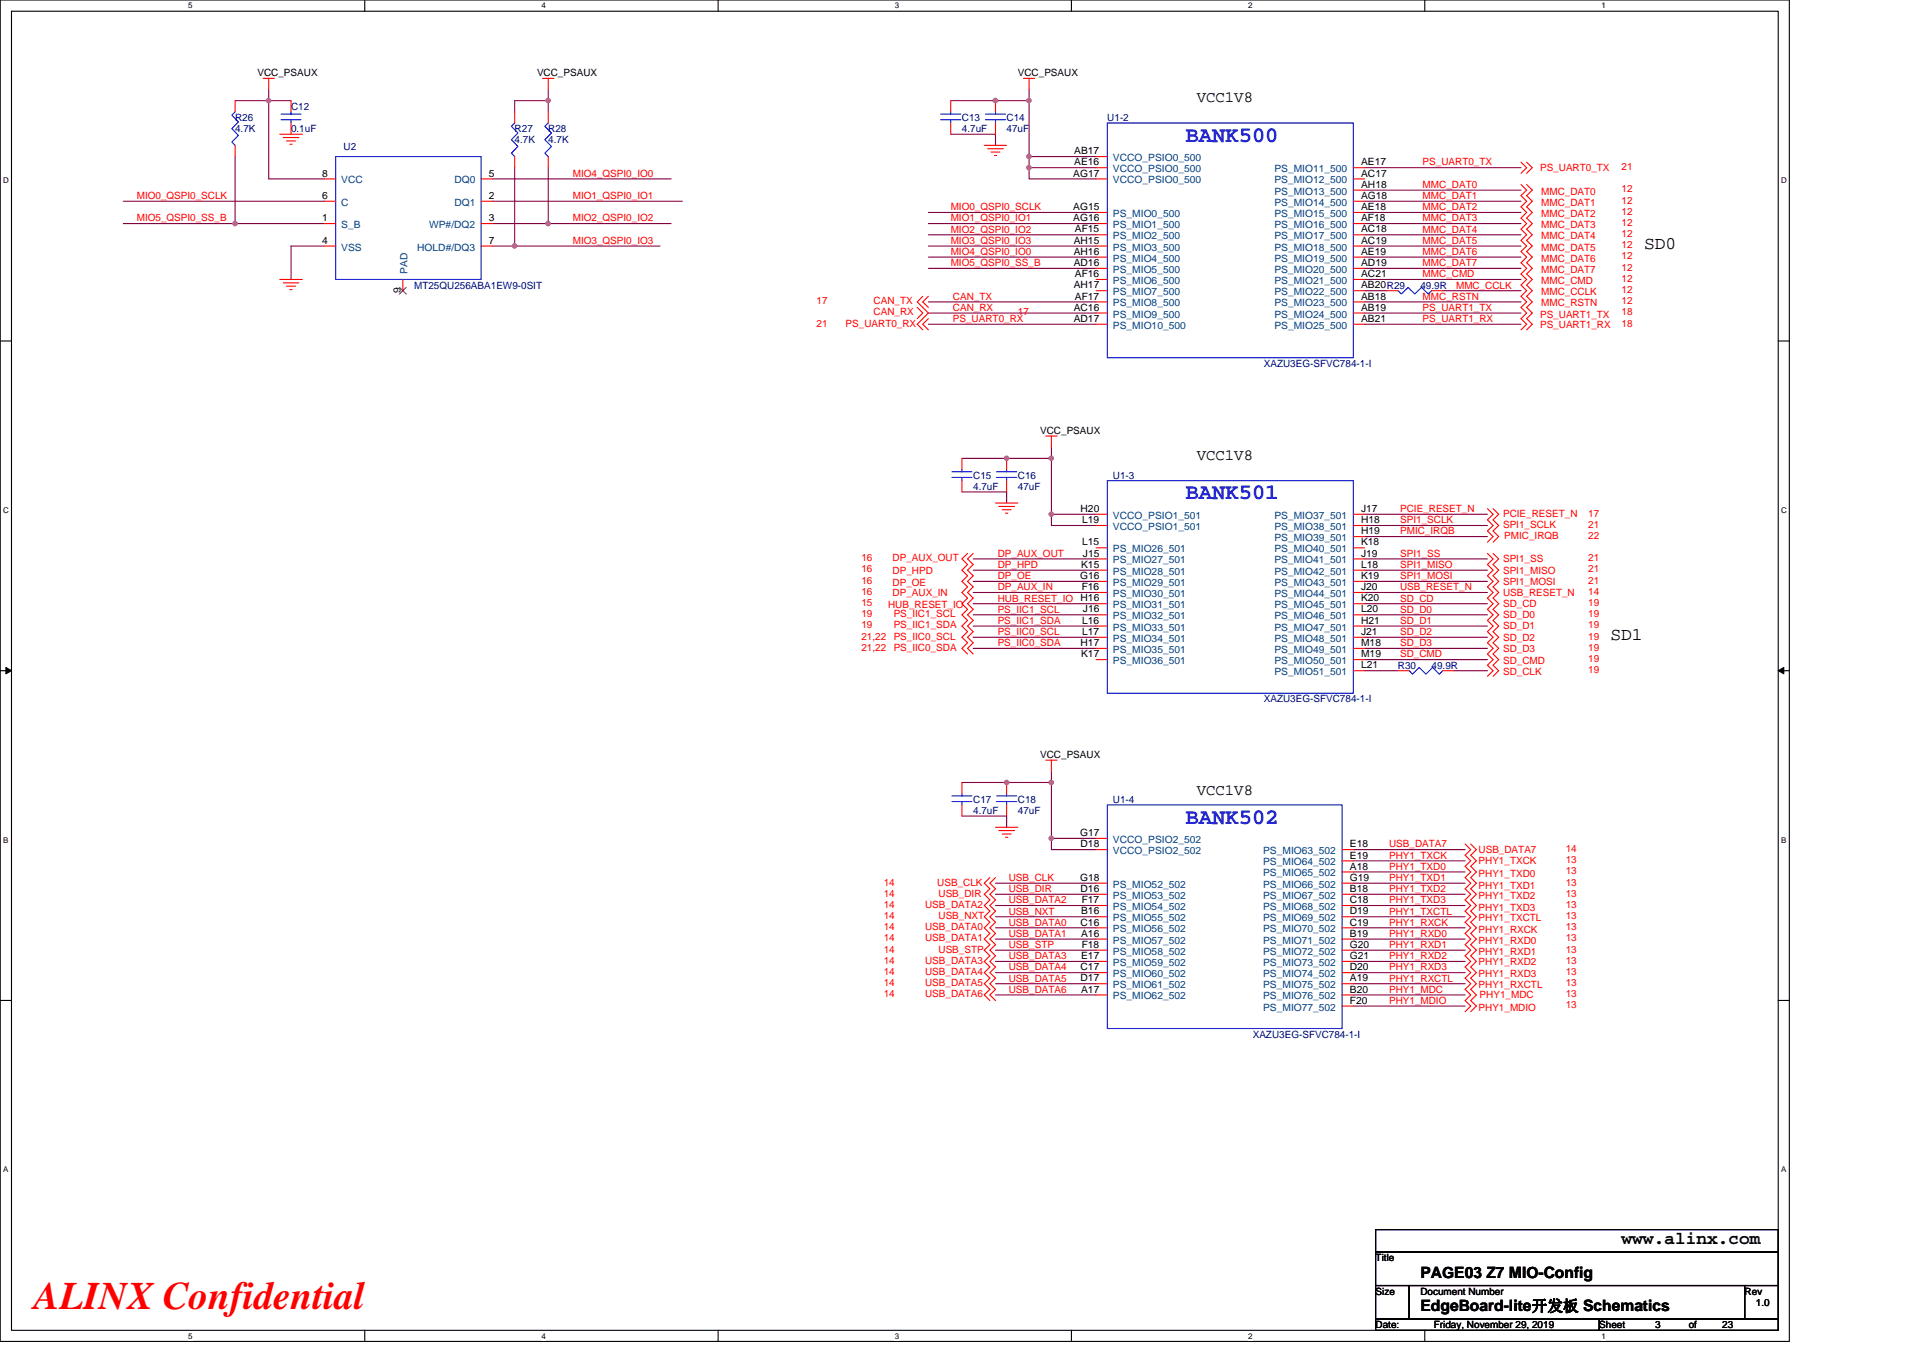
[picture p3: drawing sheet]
<svg xmlns="http://www.w3.org/2000/svg" width="297mm" height="210mm" viewBox="0 0 297 210" stroke-linecap="round" stroke-linejoin="round" font-family="sans-serif">
<defs><g id="words">
<text font-size="6" fill="#f00" x="5.2" y="202.3">ALINX Confidential</text>
<g font-size="3.5" fill="#00f">
<text x="183.1" y="21.9">BANK500</text>
<text x="183.1" y="77.2">BANK501</text>
<text x="183.1" y="127.3">BANK502</text>
</g>
<g font-size="2.8">
<text x="254" y="38.5">SD0</text>
<text x="248.8" y="98.9">SD1</text>
<text x="250.5" y="192.3">www.alinx.com</text>
</g>
<g font-size="2.4">
<text x="184.9" y="15.7">VCC1V8</text>
<text x="184.9" y="71">VCC1V8</text>
<text x="184.9" y="122.8">VCC1V8</text>
<text x="219.4" y="197.4">PAGE03 Z7 MIO-Config</text>
<text x="219.4" y="202.6">EdgeBoard-lite开发板 Schematics</text>
</g>
<g font-size="1.5">
<text x="39.8" y="11.8">VCC_PSAUX</text>
<text x="82.9" y="11.8">VCC_PSAUX</text>
<text x="157.2" y="11.8">VCC_PSAUX</text>
<text x="165.9" y="23.8">AB17</text>
<text x="49.8" y="27.3">8</text>
<text x="75.5" y="27.3">5</text>
<text x="165.8" y="27.3">AG17</text>
<text x="165.9" y="25.5">AE16</text>
<text x="210.2" y="25.5">AE17</text>
<text x="210.2" y="27.3">AC17</text>
<text x="210.2" y="29">AH18</text>
<text x="49.8" y="34.2">1</text>
<text x="49.8" y="30.7">6</text>
<text x="75.5" y="30.7">2</text>
<text x="75.5" y="34.2">3</text>
<text x="165.8" y="32.5">AG15</text>
<text x="165.8" y="34.2">AG16</text>
<text x="166" y="35.9">AF15</text>
<text x="210.2" y="30.7">AG18</text>
<text x="210.2" y="32.5">AE18</text>
<text x="210.2" y="34.2">AF18</text>
<text x="210.2" y="35.9">AC18</text>
<text x="49.8" y="37.7">4</text>
<text x="75.5" y="37.7">7</text>
<text x="165.9" y="37.7">AH15</text>
<text x="165.9" y="39.4">AH16</text>
<text x="165.9" y="41.1">AD16</text>
<text x="210.2" y="37.7">AC19</text>
<text x="210.2" y="39.4">AE19</text>
<text x="210.2" y="41.1">AD19</text>
<text x="61.9" y="45.3" transform="rotate(-90 61.9 45.3)">9</text>
<text x="165.9" y="44.6">AH17</text>
<text x="166" y="42.8">AF16</text>
<text x="166" y="46.3">AF17</text>
<text x="210.2" y="42.8">AC21</text>
<text x="210.2" y="44.6">AB20R29</text>
<text x="210.2" y="46.3">AB18</text>
<text x="165.9" y="48">AC16</text>
<text x="165.9" y="49.7">AD17</text>
<text x="210.2" y="48">AB19</text>
<text x="210.2" y="49.7">AB21</text>
<text x="160.7" y="67">VCC_PSAUX</text>
<text x="166.9" y="79.1">H20</text>
<text x="167.2" y="80.8">L19</text>
<text x="210.2" y="79.1">J17</text>
<text x="210.2" y="80.8">H18</text>
<text x="210.2" y="82.6">H19</text>
<text x="166.8" y="89.5">G16</text>
<text x="167" y="87.7">K15</text>
<text x="167.2" y="84.3">L15</text>
<text x="167.3" y="86">J15</text>
<text x="210.2" y="84.3">K18</text>
<text x="210.2" y="86">J19</text>
<text x="210.2" y="87.7">L18</text>
<text x="210.2" y="89.5">K19</text>
<text x="166.9" y="92.9">H16</text>
<text x="167.1" y="91.2">F16</text>
<text x="167.3" y="94.6">J16</text>
<text x="210.2" y="91.2">J20</text>
<text x="210.2" y="92.9">K20</text>
<text x="210.2" y="94.6">L20</text>
<text x="166.9" y="99.8">H17</text>
<text x="167" y="101.6">K17</text>
<text x="167.2" y="96.4">L16</text>
<text x="167.2" y="98.1">L17</text>
<text x="210.2" y="96.4">H21</text>
<text x="210.2" y="98.1">J21</text>
<text x="210.2" y="99.8">M18</text>
<text x="210.2" y="101.6">M19</text>
<text x="210.2" y="103.3">L21</text>
<text x="160.7" y="117.1">VCC_PSAUX</text>
<text x="166.8" y="129.2">G17</text>
<text x="166.9" y="130.9">D18</text>
<text x="208.5" y="130.9">E18</text>
<text x="166.8" y="136.1">G18</text>
<text x="166.9" y="137.8">D16</text>
<text x="208.5" y="132.7">E19</text>
<text x="208.5" y="134.4">A18</text>
<text x="208.5" y="136.1">G19</text>
<text x="208.5" y="137.8">B18</text>
<text x="166.9" y="143">C16</text>
<text x="167" y="141.3">B16</text>
<text x="167.1" y="139.6">F17</text>
<text x="208.5" y="139.6">C18</text>
<text x="208.5" y="141.3">D19</text>
<text x="208.5" y="143">C19</text>
<text x="166.9" y="149.9">C17</text>
<text x="167" y="144.7">A16</text>
<text x="167" y="148.2">E17</text>
<text x="167.1" y="146.5">F18</text>
<text x="208.5" y="144.7">B19</text>
<text x="208.5" y="146.5">G20</text>
<text x="208.5" y="148.2">G21</text>
<text x="208.5" y="149.9">D20</text>
<text x="166.9" y="151.6">D17</text>
<text x="167" y="153.4">A17</text>
<text x="208.5" y="151.6">A19</text>
<text x="208.5" y="153.4">B20</text>
<text x="208.5" y="155.1">F20</text>
<text x="212.5" y="194.9">Title</text>
<text x="212.5" y="200">Size</text>
<text x="219.4" y="200">Document Number</text>
<text x="269.5" y="200">Rev</text>
<text x="271.2" y="201.8">1.0</text>
<text x="212.5" y="205.2">Date:</text>
<text x="221.5" y="205.2">Friday, November 29, 2019</text>
<text x="247" y="205.2">Sheet</text>
<text x="255.7" y="205.2">3</text>
<text x="260.9" y="205.2">of</text>
<text x="266" y="205.2">23</text>
</g>
<g font-size="1.5" fill="#000080">
<text x="45" y="17">C12</text>
<text x="36.3" y="18.7">R26</text>
<text x="36.3" y="20.4">4.7K</text>
<text x="45" y="20.4">0.1uF</text>
<text x="53.1" y="23.2">U2</text>
<text x="79.5" y="20.4">R27</text>
<text x="79.5" y="22.1">4.7K</text>
<text x="84.7" y="20.4">R28</text>
<text x="84.7" y="22.1">4.7K</text>
<text x="148.6" y="18.7">C13</text>
<text x="148.6" y="20.4">4.7uF</text>
<text x="155.5" y="18.7">C14</text>
<text x="155.5" y="20.4">47uF</text>
<text x="171" y="18.7">U1-2</text>
<text x="64" y="44.6">MT25QU256ABA1EW9-0SIT</text>
<text x="219.4" y="44.6">49.9R</text>
<text x="195.2" y="56.7">XAZU3EG-SFVC784-1-I</text>
<text x="150.3" y="74">C15</text>
<text x="150.3" y="75.7">4.7uF</text>
<text x="157.2" y="74">C16</text>
<text x="157.2" y="75.7">47uF</text>
<text x="171.9" y="74">U1-3</text>
<text x="215.9" y="103.3">R30</text>
<text x="221.1" y="103.3">49.9R</text>
<text x="195.2" y="108.5">XAZU3EG-SFVC784-1-I</text>
<text x="150.3" y="124">C17</text>
<text x="150.3" y="125.8">4.7uF</text>
<text x="157.2" y="124">C18</text>
<text x="157.2" y="125.8">47uF</text>
<text x="171.9" y="124">U1-4</text>
<text x="193.5" y="160.3">XAZU3EG-SFVC784-1-I</text>
</g>
<g font-size="1.5" fill="#004080">
<text x="52.7" y="28.3">VCC</text>
<text x="70.2" y="28.3">DQ0</text>
<text x="171.9" y="24.9">VCCO_PSIO0_500</text>
<text x="171.9" y="26.6">VCCO_PSIO0_500</text>
<text x="171.9" y="28.3">VCCO_PSIO0_500</text>
<text x="196.8" y="26.6">PS_MIO11_500</text>
<text x="196.8" y="28.3">PS_MIO12_500</text>
<text x="52.7" y="35.2">S_B</text>
<text x="52.7" y="31.8">C</text>
<text x="66.3" y="35.2">WP#/DQ2</text>
<text x="70.2" y="31.8">DQ1</text>
<text x="171.9" y="33.5">PS_MIO0_500</text>
<text x="171.9" y="35.2">PS_MIO1_500</text>
<text x="196.8" y="30.1">PS_MIO13_500</text>
<text x="196.8" y="31.8">PS_MIO14_500</text>
<text x="196.8" y="33.5">PS_MIO15_500</text>
<text x="196.8" y="35.2">PS_MIO16_500</text>
<text x="52.7" y="38.7">VSS</text>
<text x="64.4" y="38.7">HOLD#/DQ3</text>
<text x="171.9" y="37">PS_MIO2_500</text>
<text x="171.9" y="38.7">PS_MIO3_500</text>
<text x="171.9" y="40.4">PS_MIO4_500</text>
<text x="196.8" y="37">PS_MIO17_500</text>
<text x="196.8" y="38.7">PS_MIO18_500</text>
<text x="196.8" y="40.4">PS_MIO19_500</text>
<text x="62.9" y="42.3" transform="rotate(-90 62.9 42.3)">PAD</text>
<text x="171.9" y="42.2">PS_MIO5_500</text>
<text x="171.9" y="43.9">PS_MIO6_500</text>
<text x="171.9" y="45.6">PS_MIO7_500</text>
<text x="171.9" y="47.3">PS_MIO8_500</text>
<text x="196.8" y="42.2">PS_MIO20_500</text>
<text x="196.8" y="43.9">PS_MIO21_500</text>
<text x="196.8" y="45.6">PS_MIO22_500</text>
<text x="196.8" y="47.3">PS_MIO23_500</text>
<text x="171.9" y="49.1">PS_MIO9_500</text>
<text x="171.9" y="50.8">PS_MIO10_500</text>
<text x="196.8" y="49.1">PS_MIO24_500</text>
<text x="196.8" y="50.8">PS_MIO25_500</text>
<text x="171.9" y="80.2">VCCO_PSIO1_501</text>
<text x="171.9" y="81.9">VCCO_PSIO1_501</text>
<text x="196.8" y="80.2">PS_MIO37_501</text>
<text x="196.8" y="81.9">PS_MIO38_501</text>
<text x="196.8" y="83.6">PS_MIO39_501</text>
<text x="171.9" y="85.3">PS_MIO26_501</text>
<text x="171.9" y="87.1">PS_MIO27_501</text>
<text x="171.9" y="88.8">PS_MIO28_501</text>
<text x="196.8" y="85.3">PS_MIO40_501</text>
<text x="196.8" y="87.1">PS_MIO41_501</text>
<text x="196.8" y="88.8">PS_MIO42_501</text>
<text x="171.9" y="90.5">PS_MIO29_501</text>
<text x="171.9" y="92.2">PS_MIO30_501</text>
<text x="171.9" y="94">PS_MIO31_501</text>
<text x="171.9" y="95.7">PS_MIO32_501</text>
<text x="196.8" y="90.5">PS_MIO43_501</text>
<text x="196.8" y="92.2">PS_MIO44_501</text>
<text x="196.8" y="94">PS_MIO45_501</text>
<text x="196.8" y="95.7">PS_MIO46_501</text>
<text x="171.9" y="97.4">PS_MIO33_501</text>
<text x="171.9" y="99.2">PS_MIO34_501</text>
<text x="171.9" y="100.9">PS_MIO35_501</text>
<text x="196.8" y="97.4">PS_MIO47_501</text>
<text x="196.8" y="99.2">PS_MIO48_501</text>
<text x="196.8" y="100.9">PS_MIO49_501</text>
<text x="171.9" y="102.6">PS_MIO36_501</text>
<text x="196.8" y="102.6">PS_MIO50_501</text>
<text x="196.8" y="104.3">PS_MIO51_501</text>
<text x="171.9" y="132">VCCO_PSIO2_502</text>
<text x="171.9" y="130.2">VCCO_PSIO2_502</text>
<text x="195.1" y="132">PS_MIO63_502</text>
<text x="171.9" y="137.2">PS_MIO52_502</text>
<text x="195.1" y="133.7">PS_MIO64_502</text>
<text x="195.1" y="135.4">PS_MIO65_502</text>
<text x="195.1" y="137.2">PS_MIO66_502</text>
<text x="171.9" y="138.9">PS_MIO53_502</text>
<text x="171.9" y="140.6">PS_MIO54_502</text>
<text x="171.9" y="142.3">PS_MIO55_502</text>
<text x="195.1" y="138.9">PS_MIO67_502</text>
<text x="195.1" y="140.6">PS_MIO68_502</text>
<text x="195.1" y="142.3">PS_MIO69_502</text>
<text x="171.9" y="144.1">PS_MIO56_502</text>
<text x="171.9" y="145.8">PS_MIO57_502</text>
<text x="171.9" y="147.5">PS_MIO58_502</text>
<text x="171.9" y="149.2">PS_MIO59_502</text>
<text x="195.1" y="144.1">PS_MIO70_502</text>
<text x="195.1" y="145.8">PS_MIO71_502</text>
<text x="195.1" y="147.5">PS_MIO72_502</text>
<text x="195.1" y="149.2">PS_MIO73_502</text>
<text x="171.9" y="151">PS_MIO60_502</text>
<text x="171.9" y="152.7">PS_MIO61_502</text>
<text x="171.9" y="154.4">PS_MIO62_502</text>
<text x="195.1" y="151">PS_MIO74_502</text>
<text x="195.1" y="152.7">PS_MIO75_502</text>
<text x="195.1" y="154.4">PS_MIO76_502</text>
<text x="195.1" y="156.1">PS_MIO77_502</text>
</g>
<g font-size="1.5" fill="#f00">
<text x="88.5" y="27.3">MIO4_QSPI0_IO0</text>
<text x="219.7" y="29">MMC_DAT0</text>
<text x="219.7" y="25.6">PS_UART0_TX</text>
<text x="237.9" y="26.5">PS_UART0_TX</text>
<text x="250.5" y="26.3">21</text>
<text x="250.5" y="29.7">12</text>
<text x="21.1" y="34.2">MIO5_QSPI0_SS_B</text>
<text x="21.1" y="30.8">MIO0_QSPI0_SCLK</text>
<text x="88.5" y="34.2">MIO2_QSPI0_IO2</text>
<text x="88.5" y="30.8">MIO1_QSPI0_IO1</text>
<text x="146.9" y="32.5">MIO0_QSPI0_SCLK</text>
<text x="146.9" y="34.2">MIO1_QSPI0_IO1</text>
<text x="146.9" y="35.9">MIO2_QSPI0_IO2</text>
<text x="219.7" y="30.8">MMC_DAT1</text>
<text x="219.7" y="32.5">MMC_DAT2</text>
<text x="219.7" y="34.2">MMC_DAT3</text>
<text x="219.7" y="35.9">MMC_DAT4</text>
<text x="238.1" y="30.1">MMC_DAT0</text>
<text x="238.1" y="31.8">MMC_DAT1</text>
<text x="238.1" y="33.5">MMC_DAT2</text>
<text x="238.1" y="35.3">MMC_DAT3</text>
<text x="250.5" y="31.5">12</text>
<text x="250.5" y="33.2">12</text>
<text x="250.5" y="34.9">12</text>
<text x="88.5" y="37.7">MIO3_QSPI0_IO3</text>
<text x="146.9" y="37.7">MIO3_QSPI0_IO3</text>
<text x="146.9" y="39.4">MIO4_QSPI0_IO0</text>
<text x="146.9" y="41.1">MIO5_QSPI0_SS_B</text>
<text x="219.7" y="37.7">MMC_DAT5</text>
<text x="219.7" y="39.4">MMC_DAT6</text>
<text x="219.7" y="41.1">MMC_DAT7</text>
<text x="238.1" y="37">MMC_DAT4</text>
<text x="238.1" y="40.4">MMC_DAT6</text>
<text x="238.1" y="38.7">MMC_DAT5</text>
<text x="250.5" y="36.6">12</text>
<text x="250.5" y="40.1">12</text>
<text x="250.5" y="38.4">12</text>
<text x="250.5" y="41.8">12</text>
<text x="126.1" y="47">17</text>
<text x="134.9" y="47">CAN_TX</text>
<text x="147.2" y="46.3">CAN_TX</text>
<text x="219.7" y="42.8">MMC_CMD</text>
<text x="219.7" y="46.3">MMC_RSTN</text>
<text x="224.9" y="44.6">MMC_CCLK</text>
<text x="238.1" y="42.2">MMC_DAT7</text>
<text x="238.1" y="43.9">MMC_CMD</text>
<text x="238.1" y="47.3">MMC_RSTN</text>
<text x="238.1" y="45.6">MMC_CCLK</text>
<text x="250.5" y="43.5">12</text>
<text x="250.5" y="47">12</text>
<text x="250.5" y="45.3">12</text>
<text x="126.1" y="50.5">21</text>
<text x="130.6" y="50.5">PS_UART0_RX</text>
<text x="134.9" y="48.7">CAN_RX</text>
<text x="147.2" y="49.8">PS_UART0_RX</text>
<text x="147.2" y="48">CAN_RX</text>
<text x="157.2" y="48.7">17</text>
<text x="219.7" y="48">PS_UART1_TX</text>
<text x="219.7" y="49.8">PS_UART1_RX</text>
<text x="237.9" y="49.1">PS_UART1_TX</text>
<text x="237.9" y="50.6">PS_UART1_RX</text>
<text x="250.5" y="48.7">18</text>
<text x="250.5" y="50.5">18</text>
<text x="216.3" y="79.1">PCIE_RESET_N</text>
<text x="216.3" y="80.9">SPI1_SCLK</text>
<text x="216.3" y="82.6">PMIC_IRQB</text>
<text x="232.2" y="79.8">PCIE_RESET_N</text>
<text x="232.2" y="81.6">SPI1_SCLK</text>
<text x="232.4" y="83.3">PMIC_IRQB</text>
<text x="245.3" y="79.8">17</text>
<text x="245.3" y="81.6">21</text>
<text x="245.3" y="83.3">22</text>
<text x="133.1" y="88.5">16</text>
<text x="133.1" y="86.7">16</text>
<text x="137.9" y="88.6">DP_HPD</text>
<text x="137.9" y="86.7">DP_AUX_OUT</text>
<text x="154.1" y="86">DP_AUX_OUT</text>
<text x="154.1" y="87.8">DP_HPD</text>
<text x="154.1" y="89.5">DP_OE</text>
<text x="216.3" y="86">SPI1_SS</text>
<text x="216.3" y="87.8">SPI1_MISO</text>
<text x="216.3" y="89.5">SPI1_MOSI</text>
<text x="232.2" y="86.9">SPI1_SS</text>
<text x="232.2" y="88.6">SPI1_MISO</text>
<text x="245.3" y="86.7">21</text>
<text x="245.3" y="88.5">21</text>
<text x="133.1" y="93.6">15</text>
<text x="133.1" y="91.9">16</text>
<text x="133.1" y="90.2">16</text>
<text x="133.1" y="95.4">19</text>
<text x="137.2" y="94">HUB_RESET_IO</text>
<text x="137.9" y="92.1">DP_AUX_IN</text>
<text x="137.9" y="90.5">DP_OE</text>
<text x="138" y="95.4">PS_IIC1_SCL</text>
<text x="154.1" y="94.7">PS_IIC1_SCL</text>
<text x="154.1" y="91.2">DP_AUX_IN</text>
<text x="154.1" y="92.9">HUB_RESET_IO</text>
<text x="216.3" y="94.7">SD_D0</text>
<text x="216.3" y="91.2">USB_RESET_N</text>
<text x="216.3" y="92.9">SD_CD</text>
<text x="232.2" y="95.5">SD_D0</text>
<text x="232.2" y="92.1">USB_RESET_N</text>
<text x="232.2" y="90.4">SPI1_MOSI</text>
<text x="232.2" y="93.8">SD_CD</text>
<text x="245.3" y="95.4">19</text>
<text x="245.3" y="91.9">14</text>
<text x="245.3" y="90.2">21</text>
<text x="245.3" y="93.6">19</text>
<text x="133.1" y="100.5">21,22</text>
<text x="133.1" y="98.8">21,22</text>
<text x="133.1" y="97.1">19</text>
<text x="138" y="100.5">PS_IIC0_SDA</text>
<text x="138" y="98.8">PS_IIC0_SCL</text>
<text x="138" y="97.1">PS_IIC1_SDA</text>
<text x="154.1" y="98.1">PS_IIC0_SCL</text>
<text x="154.1" y="99.8">PS_IIC0_SDA</text>
<text x="154.1" y="96.4">PS_IIC1_SDA</text>
<text x="216.3" y="101.6">SD_CMD</text>
<text x="216.3" y="99.8">SD_D3</text>
<text x="216.3" y="98.1">SD_D2</text>
<text x="216.3" y="96.4">SD_D1</text>
<text x="232.2" y="100.7">SD_D3</text>
<text x="232.2" y="97.3">SD_D1</text>
<text x="232.2" y="99">SD_D2</text>
<text x="245.3" y="100.5">19</text>
<text x="245.3" y="97.1">19</text>
<text x="245.3" y="98.8">19</text>
<text x="232.2" y="104.4">SD_CLK</text>
<text x="232.2" y="102.6">SD_CMD</text>
<text x="245.3" y="104">19</text>
<text x="245.3" y="102.3">19</text>
<text x="214.6" y="130.9">USB_DATA7</text>
<text x="228.4" y="131.8">USB_DATA7</text>
<text x="241.8" y="131.6">14</text>
<text x="136.5" y="136.8">14</text>
<text x="144.8" y="136.8">USB_CLK</text>
<text x="155.8" y="136.1">USB_CLK</text>
<text x="155.8" y="137.8">USB_DIR</text>
<text x="214.6" y="132.7">PHY1_TXCK</text>
<text x="214.6" y="134.4">PHY1_TXD0</text>
<text x="214.6" y="136.1">PHY1_TXD1</text>
<text x="214.6" y="137.8">PHY1_TXD2</text>
<text x="228.4" y="133.5">PHY1_TXCK</text>
<text x="228.4" y="137.3">PHY1_TXD1</text>
<text x="228.4" y="135.4">PHY1_TXD0</text>
<text x="241.8" y="133.4">13</text>
<text x="241.8" y="136.8">13</text>
<text x="241.8" y="135.1">13</text>
<text x="136.5" y="142">14</text>
<text x="136.5" y="138.5">14</text>
<text x="136.5" y="140.3">14</text>
<text x="136.5" y="143.7">14</text>
<text x="142.9" y="140.3">USB_DATA2</text>
<text x="142.9" y="143.7">USB_DATA0</text>
<text x="145" y="142">USB_NXT</text>
<text x="145" y="138.5">USB_DIR</text>
<text x="155.8" y="139.6">USB_DATA2</text>
<text x="155.8" y="141.3">USB_NXT</text>
<text x="155.8" y="143">USB_DATA0</text>
<text x="214.6" y="139.6">PHY1_TXD3</text>
<text x="214.6" y="141.3">PHY1_TXCTL</text>
<text x="214.6" y="143">PHY1_RXCK</text>
<text x="228.4" y="140.8">PHY1_TXD3</text>
<text x="228.4" y="138.9">PHY1_TXD2</text>
<text x="228.4" y="142.3">PHY1_TXCTL</text>
<text x="241.8" y="140.3">13</text>
<text x="241.8" y="138.5">13</text>
<text x="241.8" y="142">13</text>
<text x="241.8" y="143.7">13</text>
<text x="136.5" y="147.2">14</text>
<text x="136.5" y="145.5">14</text>
<text x="136.5" y="148.9">14</text>
<text x="142.9" y="145.5">USB_DATA1</text>
<text x="142.9" y="148.9">USB_DATA3</text>
<text x="145" y="147.2">USB_STP</text>
<text x="155.8" y="144.8">USB_DATA1</text>
<text x="155.8" y="146.5">USB_STP</text>
<text x="155.8" y="148.2">USB_DATA3</text>
<text x="155.8" y="149.9">USB_DATA4</text>
<text x="214.6" y="144.8">PHY1_RXD0</text>
<text x="214.6" y="146.5">PHY1_RXD1</text>
<text x="214.6" y="148.2">PHY1_RXD2</text>
<text x="214.6" y="149.9">PHY1_RXD3</text>
<text x="228.4" y="144.1">PHY1_RXCK</text>
<text x="228.4" y="145.8">PHY1_RXD0</text>
<text x="228.4" y="147.5">PHY1_RXD1</text>
<text x="228.4" y="149.1">PHY1_RXD2</text>
<text x="241.8" y="145.5">13</text>
<text x="241.8" y="147.2">13</text>
<text x="241.8" y="148.9">13</text>
<text x="136.5" y="152.4">14</text>
<text x="136.5" y="154.1">14</text>
<text x="136.5" y="150.6">14</text>
<text x="142.9" y="152.4">USB_DATA5</text>
<text x="142.9" y="154.1">USB_DATA6</text>
<text x="142.9" y="150.6">USB_DATA4</text>
<text x="155.8" y="151.7">USB_DATA5</text>
<text x="155.8" y="153.4">USB_DATA6</text>
<text x="214.6" y="153.4">PHY1_MDC</text>
<text x="214.6" y="155.1">PHY1_MDIO</text>
<text x="214.6" y="151.7">PHY1_RXCTL</text>
<text x="228.4" y="151">PHY1_RXD3</text>
<text x="228.4" y="152.7">PHY1_RXCTL</text>
<text x="228.6" y="154.3">PHY1_MDC</text>
<text x="241.8" y="154.1">13</text>
<text x="241.8" y="155.8">13</text>
<text x="241.8" y="150.6">13</text>
<text x="241.8" y="152.4">13</text>
<text x="228.4" y="156.2">PHY1_MDIO</text>
</g>
<g font-size="1.2">
<text x="29.1" y="1.3">5</text>
<text x="83.6" y="1.3">4</text>
<text x="138.2" y="1.3">3</text>
<text x="192.8" y="1.3">2</text>
<text x="247.4" y="1.3">1</text>
<text x=".5" y="28.3">D</text>
<text x="275.1" y="28.3">D</text>
<text x=".5" y="79.2">C</text>
<text x="275.1" y="79.2">C</text>
<text x=".5" y="130.2">B</text>
<text x="275.1" y="130.2">B</text>
<text x=".5" y="181.1">A</text>
<text x="275.1" y="181.1">A</text>
<text x="29.1" y="206.8">5</text>
<text x="83.6" y="206.8">4</text>
<text x="138.2" y="206.8">3</text>
<text x="192.8" y="206.8">2</text>
<text x="247.4" y="206.8">1</text>
</g>
</g></defs>
<path d="M0 0h276.4v207.3h-276.4zM1.8 1.7h272.9v203.8h-272.9z" fill="none" stroke="#000" stroke-width=".17"/>
<g fill="#fff">
<path d="M29.1 .2h.6v1.4h-.6z"/>
<path d="M29.1 205.7h.6v1.4h-.6z"/>
</g>
<path d="M56.3 0v1.7M56.3 205.5v1.8" fill="none" stroke="#000" stroke-width=".17"/>
<g fill="#fff">
<path d="M83.6 .2h.7v1.4h-.7z"/>
<path d="M83.6 205.7h.7v1.4h-.7z"/>
</g>
<path d="M110.9 0v1.7M110.9 205.5v1.8" fill="none" stroke="#000" stroke-width=".17"/>
<g fill="#fff">
<path d="M138.2 .2h.7v1.4h-.7z"/>
<path d="M138.2 205.7h.7v1.4h-.7z"/>
</g>
<path d="M165.5 0v1.7M165.5 205.5v1.8" fill="none" stroke="#000" stroke-width=".17"/>
<g fill="#fff">
<path d="M192.8 .2h.6v1.4h-.6z"/>
<path d="M192.8 205.7h.6v1.4h-.6z"/>
</g>
<path d="M220.1 0v1.7M220.1 205.5v1.8" fill="none" stroke="#000" stroke-width=".17"/>
<g fill="#fff">
<path d="M247.4 .2h.6v1.4h-.6z"/>
<path d="M247.4 205.7h.6v1.4h-.6z"/>
<path d="M.5 27.2h.8v1.4h-.8z"/>
<path d="M275.1 27.2h.9v1.4h-.9z"/>
<path d="M.5 78.1h.8v1.4h-.8z"/>
<path d="M275.1 78.1h.9v1.4h-.9z"/>
</g>
<path d="M0 52.7h1.8M274.7 52.7h1.7" fill="none" stroke="#000" stroke-width=".17"/>
<g fill="#fff">
<path d="M.5 129.1h.8v1.4h-.8z"/>
<path d="M275.1 129.1h.8v1.4h-.8z"/>
</g>
<path d="M0 103.6h1.8M274.7 103.6h1.7" fill="none" stroke="#000" stroke-width=".17"/>
<path d="M.9 103.1l.9 .5-.9 .5zM274.7 103.6l.8-.5v1z" fill="#000" stroke="#000" stroke-width=".15"/>
<g fill="#fff">
<path d="M.5 180h.8v1.4h-.8z"/>
<path d="M275.1 180h.8v1.4h-.8z"/>
</g>
<path d="M0 154.6h1.8M274.7 154.6h1.7M212.5 190h62.2v3.5h-62.2zM212.5 193.5h62.2v5.1h-62.2zM212.5 198.6h5.2v5.2h-5.2zM217.7 198.6h51.8v5.2h-51.8zM269.5 198.6h5.2v5.2h-5.2zM212.5 203.8h34.5v1.7h-34.5zM247 203.8h27.7v1.7h-27.7z" fill="none" stroke="#000" stroke-width=".17"/>
<g fill="none" stroke="#800040" stroke-width=".17">
<path d="M36.3 15.6h5.2M41.5 15.6h3.5M41.5 15.6v12h8.6M41.5 13.8v1.8M84.7 15.6v1.7M84.7 15.6h-5.2v1.7M84.7 13.8v1.8M159 13.8v10.4M159 15.6h-12.1M19 31.1h31.1M19 34.5h17.3M36.3 34.5h13.8"/>
<path d="M36.3 24.2v10.3M50.1 38h-5.1v5.2M76 34.5h8.7M76 38h3.5M76 27.6h27.7M76 31.1h29.4M79.5 38h22.5M79.5 25.9v12.1M84.7 25.9v8.6M84.7 34.5h19M143.4 32.8h25.9M143.4 34.5h25.9"/>
<path d="M143.4 36.3h25.9M143.4 38h25.9M143.4 39.7h25.9M146.9 20.7h6.9v1.8M159 24.2v1.7h10.3M159 24.2h10.3M159 25.9v1.7h10.3M210.8 31.1h24.1M210.8 32.8h24.1M210.8 34.5h24.1M210.8 36.3h24.1M210.8 38h24.1"/>
<path d="M210.8 39.7h24.1M210.8 29.4h24.1M210.8 25.9h24.1M143.4 41.5h25.9M143.4 50.1h25.9M143.4 46.7h25.9M143.4 48.4h25.9M210.8 41.5h24.1M210.8 43.2h24.1M210.8 46.7h24.1M210.8 50.1h24.1M210.8 44.9h3.4"/>
<path d="M210.8 48.4h24.1M222.9 44.9h12M148.6 70.8h13.8M148.6 76h6.9v1.7M162.4 70.8v8.7h6.9M162.4 79.5v1.7h6.9M162.4 69.1v1.7M210.8 79.5h19M150.3 98.5h19M150.3 95h19M150.3 96.7h19M150.3 86.4h19"/>
<path d="M150.3 88.1h19M150.3 89.8h19M150.3 91.5h19M150.3 93.3h19M210.8 93.3h19M210.8 96.7h19M210.8 81.2h19M210.8 86.4h19M210.8 88.1h19M210.8 82.9h19M210.8 98.5h19M210.8 95h19"/>
<path d="M210.8 91.5h19M210.8 89.8h19M150.3 100.2h19M162.4 119.2v1.7M210.8 100.2h19M210.8 101.9h19M210.8 103.6h5.1M224.6 103.6h5.2M148.6 120.9h13.8M148.6 126.1h6.9v1.7M153.8 136.5h15.5M153.8 139.9h15.5"/>
<path d="M153.8 138.2h15.5M162.4 129.5h6.9M162.4 120.9v8.6M162.4 129.5v1.8h6.9M209 133h17.3M209 134.7h17.3M209 136.5h17.3M209 138.2h17.3M209 139.9h17.3M209 131.3h17.3M153.8 143.4h15.5M153.8 146.8h15.5"/>
<path d="M153.8 150.3h15.5M153.8 153.7h15.5M153.8 141.6h15.5M153.8 145.1h15.5M153.8 148.5h15.5M153.8 152h15.5M209 153.7h17.3M209 141.6h17.3M209 143.4h17.3M209 145.1h17.3M209 146.8h17.3M209 148.5h17.3"/>
<path d="M209 150.3h17.3M209 152h17.3M209 155.4h17.3"/>
</g>
<g fill="#f0f" stroke="#f0f" stroke-width=".17">
<circle cx="158.9" cy="24.2" r=".34"/>
<circle cx="158.9" cy="25.9" r=".34"/>
<circle cx="158.9" cy="15.5" r=".34"/>
<circle cx="153.8" cy="15.5" r=".34"/>
<circle cx="41.5" cy="15.5" r=".34"/>
<circle cx="36.3" cy="34.5" r=".34"/>
<circle cx="84.7" cy="34.5" r=".34"/>
<circle cx="162.4" cy="79.4" r=".33"/>
<circle cx="162.4" cy="70.8" r=".33"/>
<circle cx="155.5" cy="70.8" r=".33"/>
<circle cx="162.4" cy="120.9" r=".34"/>
<circle cx="162.4" cy="129.5" r=".34"/>
<circle cx="79.5" cy="38" r=".34"/>
<circle cx="155.5" cy="120.9" r=".34"/>
<circle cx="84.7" cy="15.5" r=".34"/>
</g>
<g fill="none" stroke="#f00" stroke-width=".17">
<path d="M36.3 15.6v1.7M40.6 12.1h1.8M41.5 12.1v1.7M45 15.6v1.7M45 19v1.7M79.5 17.3v1.7M83.8 12.1h1.8M84.7 12.1v1.7M84.7 17.3v1.7M146.9 15.6v1.7M146.9 19v1.7M153.8 15.6v1.7"/>
<path d="M153.8 19v1.7M158.1 12.1h1.7M159 12.1v1.7M36.3 22.5v1.7M43.2 20.7h3.5M43.7 21.3h2.5M44.3 21.8h1.4M44.8 22.3h.3M50.1 27.6h1.8M50.1 34.5h1.8M50.1 38h1.8M50.1 31.1h1.8"/>
<path d="M74.3 38h1.7M74.3 31.1h1.7M74.3 27.6h1.7M74.3 34.5h1.7M79.5 24.2v1.7M84.7 24.2v1.7M152 22.5h3.5M152.6 23h2.4M153.1 23.5h1.3M153.6 24h.3M169.3 32.8h1.7M169.3 34.5h1.7"/>
<path d="M169.3 36.3h1.7M169.3 38h1.7M169.3 39.7h1.7M169.3 24.2h1.7M169.3 25.9h1.7M169.3 27.6h1.7M209 25.9h1.8M209 27.6h1.8M209 29.4h1.8M209 31.1h1.8M209 32.8h1.8M209 34.5h1.8"/>
<path d="M209 36.3h1.8M209 38h1.8M209 39.7h1.8M234.9 28.5l.9 .9-.9 .8 .9 .9-.9 .9 .9 .8-.9 .9 .9 .8-.9 .9 .9 .9-.9 .8 .9 .9-.9 .9 .9 .8-.9 .9 .9 .9-.9 .8 .9 .9-.9 .8 .9 .9-.9 .9 .9 .9-.9 .8 .9 .9-.9 .8 .9 .9-.9 .9M234.9 25.1l.9 .8-.9 .9M235.8 28.5l.9 .9-.9 .8 .9 .9-.9 .9 .9 .8-.9 .9 .9 .8-.9 .9 .9 .9-.9 .8 .9 .9-.9 .9 .9 .8-.9 .9 .9 .9-.9 .8 .9 .9-.9 .8 .9 .9-.9 .9 .9 .9-.9 .8 .9 .9-.9 .8 .9 .9-.9 .9M235.8 25.1l.9 .8-.9 .9M43.2 43.2h3.5M43.7 43.7h2.5M44.3 44.2h1.4M44.8 44.7h.3M62.2 43.2v1.7"/>
<path d="M141.7 47.5l.8 .9-.8 .8M142.5 45.8l-.8 .9 1.7 1.7-1.7 1.7 .8 .9M143.4 49.2l-.9 .9 .9 .9M143.4 45.8l-.9 .9 .9 .8M169.3 41.5h1.7M169.3 43.2h1.7M169.3 44.9h1.7M169.3 46.7h1.7M169.3 48.4h1.7M169.3 50.1h1.7M209 41.5h1.8M209 43.2h1.8"/>
<path d="M209 44.9h1.8M209 46.7h1.8M209 48.4h1.8M209 50.1h1.8M214.2 44.9h1.7M221.1 44.9h1.8M148.6 70.8v1.8M148.6 74.3v1.7M153.8 77.7h3.4M154.3 78.3h2.4M154.8 78.8h1.4M155.3 79.3h.4"/>
<path d="M155.5 70.8v1.8M155.5 74.3v1.7M161.5 67.4h1.8M162.4 67.4v1.7M169.3 79.5h1.7M209 79.5h1.8M229.8 78.6l.8 .9-.8 .8 .8 .9-.8 .8 .8 .9-.8 .9M230.6 78.6l.9 .9-.9 .8 .9 .9-.9 .8 .9 .9-.9 .9M149.5 85.5l-.9 .9 .9 .8-.9 .9 .9 .9-.9 .8 .9 .9-.9 .8 .9 .9-.9 .9 .9 .8-.9 .9 .9 .9-.9 .8 .9 .9-.9 .9 .9 .8-.9 .9 .9 .8M150.3 85.5l-.8 .9 .8 .8-.8 .9 .8 .9-.8 .8 .8 .9-.8 .8 .8 .9-.8 .9 .8 .8-.8 .9 .8 .9-.8 .8 .8 .9-.8 .9 .8 .8-.8 .9 .8 .8M169.3 84.6h1.7M169.3 86.4h1.7"/>
<path d="M169.3 88.1h1.7M169.3 89.8h1.7M169.3 91.5h1.7M169.3 93.3h1.7M169.3 95h1.7M169.3 96.7h1.7M169.3 98.5h1.7M169.3 81.2h1.7M209 81.2h1.8M209 82.9h1.8M209 84.6h1.8M209 86.4h1.8"/>
<path d="M209 88.1h1.8M209 89.8h1.8M209 91.5h1.8M209 93.3h1.8M209 95h1.8M209 96.7h1.8M209 98.5h1.8M229.8 85.5l.8 .9-.8 .8 .8 .9-.8 .9 .8 .8-.8 .9 .8 .8-.8 .9 .8 .9-.8 .8 .8 .9-.8 .9 .8 .8-.8 .9 .8 .9-.8 .8 .8 .9-.8 .8 .8 .9-.8 .9 .8 .8-.8 .9M230.6 85.5l.9 .9-.9 .8 .9 .9-.9 .9 .9 .8-.9 .9 .9 .8-.9 .9 .9 .9-.9 .8 .9 .9-.9 .9 .9 .8-.9 .9 .9 .9-.9 .8 .9 .9-.9 .8 .9 .9-.9 .9 .9 .8-.9 .9M161.5 117.5h1.8M162.4 117.5v1.7M169.3 100.2h1.7"/>
<path d="M169.3 101.9h1.7M209 100.2h1.8M209 101.9h1.8M209 103.6h1.8M215.9 103.6h1.8M222.9 103.6h1.7M148.6 120.9v1.7M148.6 124.4v1.7M152.9 135.6l-.9 .9 .9 .8-.9 .9 .9 .8-.9 .9 .9 .9-.9 .8 .9 .9-.9 .9 .9 .8-.9 .9 .9 .9-.9 .8 .9 .9-.9 .8 .9 .9-.9 .9 .9 .8-.9 .9 .9 .9-.9 .8 .9 .9M153.8 135.6l-.9 .9 .9 .8-.9 .9 .9 .8-.9 .9 .9 .9-.9 .8 .9 .9-.9 .9 .9 .8-.9 .9 .9 .9-.9 .8 .9 .9-.9 .8 .9 .9-.9 .9 .9 .8-.9 .9 .9 .9-.9 .8 .9 .9M153.8 127.8h3.4M154.3 128.3h2.4"/>
<path d="M154.8 128.9h1.4M155.3 129.4h.4M155.5 120.9v1.7M155.5 124.4v1.7M169.3 136.5h1.7M169.3 138.2h1.7M169.3 139.9h1.7M169.3 131.3h1.7M169.3 129.5h1.7M207.3 131.3h1.7M207.3 133h1.7M207.3 134.7h1.7"/>
<path d="M207.3 136.5h1.7M207.3 138.2h1.7M207.3 139.9h1.7M226.3 130.4l.9 .9-.9 .8 .9 .9-.9 .9 .9 .8-.9 .9 .9 .9-.9 .8 .9 .9-.9 .8 .9 .9-.9 .9 .9 .8-.9 .9 .9 .9-.9 .8 .9 .9-.9 .9 .9 .8-.9 .9 .9 .8-.9 .9 .9 .9-.9 .8 .9 .9-.9 .9 .9 .8-.9 .9 .9 .8-.9 .9M227.2 130.4l.8 .9-.8 .8 .8 .9-.8 .9 .8 .8-.8 .9 .8 .9-.8 .8 .8 .9-.8 .8 .8 .9-.8 .9 .8 .8-.8 .9 .8 .9-.8 .8 .8 .9-.8 .9 .8 .8-.8 .9 .8 .8-.8 .9 .8 .9-.8 .8 .8 .9-.8 .9 .8 .8-.8 .9 .8 .8-.8 .9M169.3 141.6h1.7M169.3 143.4h1.7M169.3 145.1h1.7M169.3 146.8h1.7M169.3 148.5h1.7M169.3 150.3h1.7M169.3 152h1.7"/>
<path d="M169.3 153.7h1.7M207.3 141.6h1.7M207.3 143.4h1.7M207.3 145.1h1.7M207.3 146.8h1.7M207.3 148.5h1.7M207.3 150.3h1.7M207.3 152h1.7M207.3 153.7h1.7M207.3 155.4h1.7"/>
</g>
<g fill="none" stroke="#00f" stroke-width=".17">
<path d="M36.3 17.3l-.5 .5 1 1-1 1.1 1 1-1 1 .5 .6M43.4 18.5h3.1M43.4 17.6h3.1M45 17.3v.3M45 18.5v.5M79.5 19l-.5 .5 1 1.1-1 1 1 1-1 1.1 .5 .5M84.7 19l-.5 .5 1 1.1-1 1 1 1-1 1.1 .5 .5M145.3 18.5h3.1M145.3 17.6h3.1M146.9 17.3v.3M146.9 18.5v.5M152.2 18.5h3.1"/>
<path d="M152.2 17.6h3.1M153.8 17.3v.3M153.8 18.5v.5M171 19h38v36.3h-38zM51.9 24.2h22.4v19h-22.4zM215.9 44.9l.6 .5 1-1 1 1 1.1-1 1 1 .5-.5M147 73.8h3.1M147 72.9h3.1M148.6 72.6v.3M148.6 73.8v.5M153.9 73.8h3.2M153.9 72.9h3.2"/>
<path d="M155.5 72.6v.3M155.5 73.8v.5M171 74.3h38v32.8h-38zM217.7 103.6l.5 .6 1-1.1 1.1 1.1 1-1.1 1 1.1 .6-.6M147 123.8h3.1M147 123h3.1M148.6 122.6v.4M148.6 123.8v.6M153.9 123.8h3.2M153.9 123h3.2M155.5 122.6v.4M155.5 123.8v.6"/>
<path d="M171 124.4h36.3v34.5h-36.3z"/>
</g>
<path d="M61.7 44.4l1.1 1M62.7 44.4l-1 1" fill="none" stroke="#804000" stroke-width=".15"/>
<use href="#words"/>
</svg>
